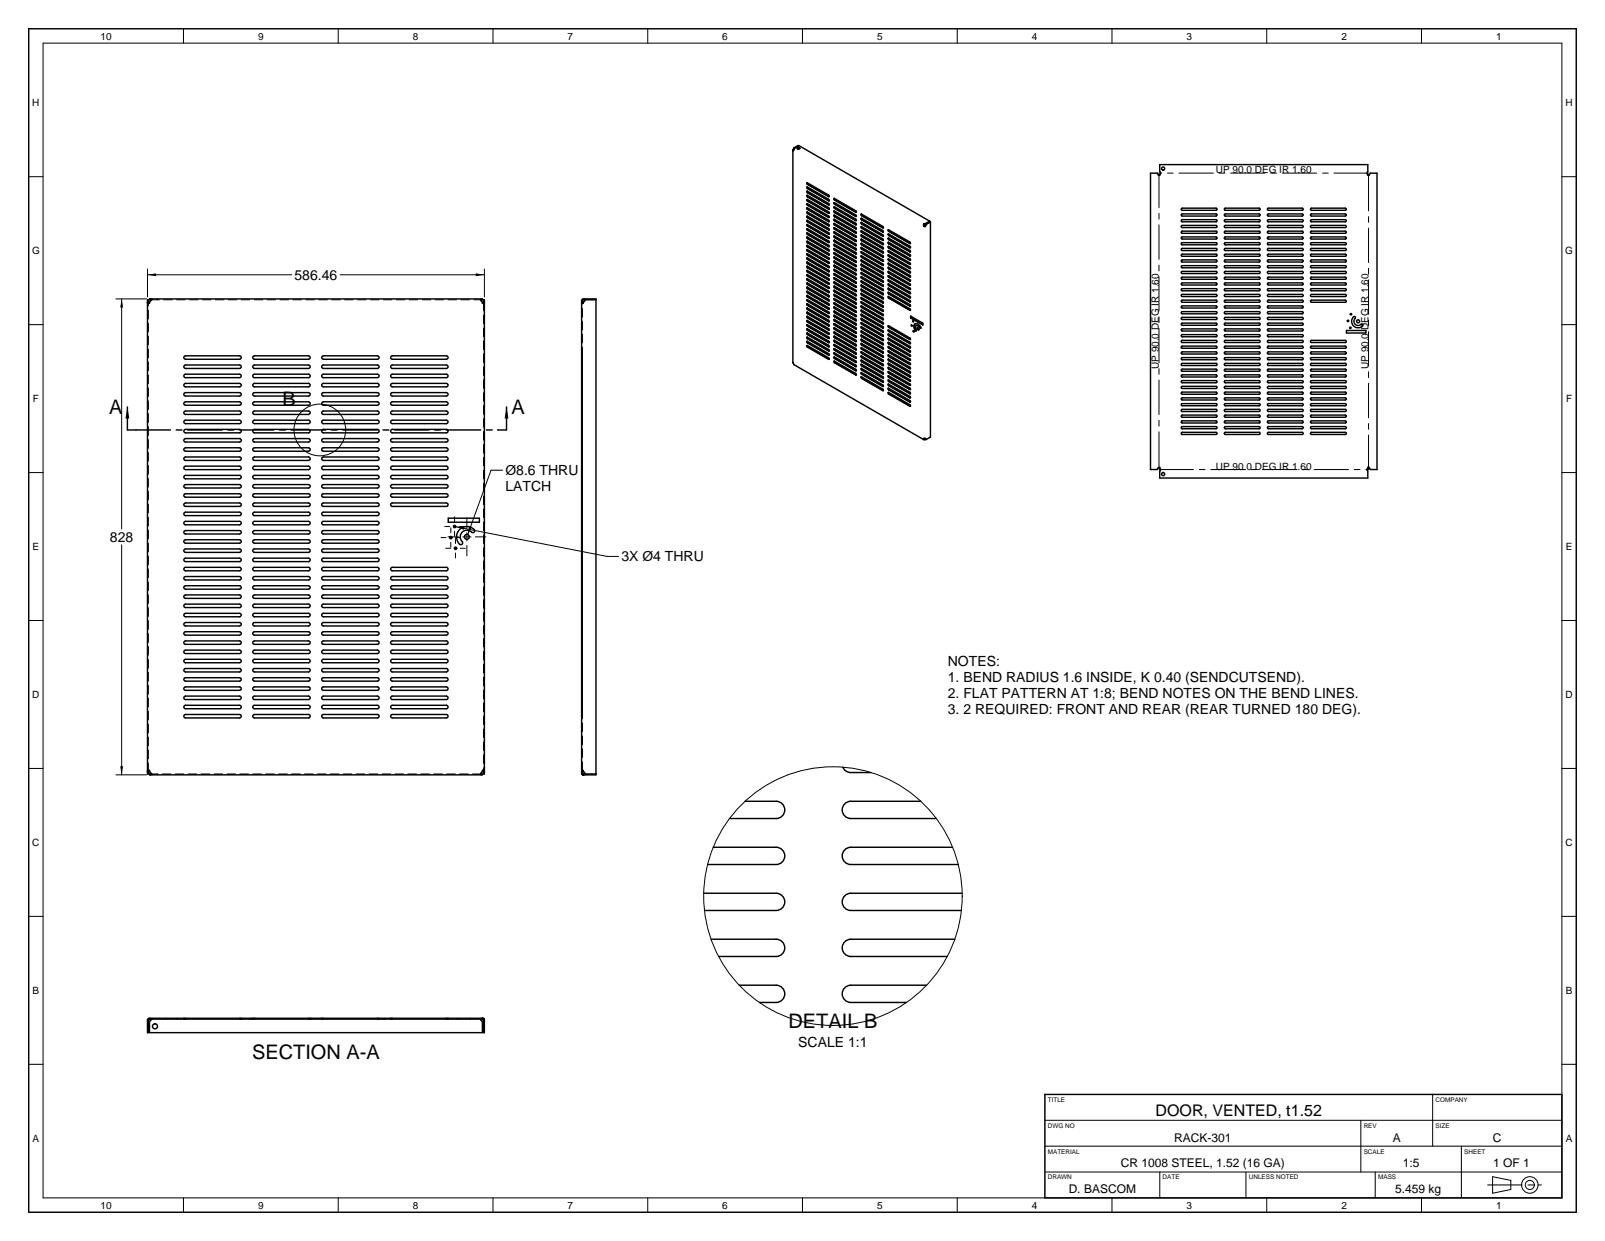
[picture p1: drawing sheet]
<svg xmlns="http://www.w3.org/2000/svg" width="559mm" height="432mm" viewBox="0 0 559 432" stroke-linecap="round" stroke-linejoin="round" font-family="sans-serif">
<defs><g id="words">
<g font-size="7">
<text x="98.3" y="141.2">B</text>
<text x="38" y="144.1">A</text>
<text x="178" y="144.1">A</text>
<text x="274.5" y="357.8">DETAIL B</text>
<text x="87.7" y="368.3">SECTION A-A</text>
</g>
<text font-size="5.6" x="402.3" y="388.2">DOOR, VENTED, t1.52</text>
<g font-size="4.9">
<text x="102.5" y="97.4">586.46</text>
<text x="176" y="165.4">Ø8.6 THRU</text>
<text x="176" y="171">LATCH</text>
<text x="38.3" y="188.6">828</text>
<text x="216.4" y="195.4">3X Ø4 THRU</text>
<text x="330" y="231.8">NOTES:</text>
<text x="330" y="237.3">1. BEND RADIUS 1.6 INSIDE, K 0.40 (SENDCUTSEND).</text>
<text x="330" y="242.8">2. FLAT PATTERN AT 1:8; BEND NOTES ON THE BEND LINES.</text>
<text x="330" y="248.3">3. 2 REQUIRED: FRONT AND REAR (REAR TURNED 180 DEG).</text>
<text x="277.9" y="364.3">SCALE 1:1</text>
</g>
<g font-size="4.2">
<text x="408.8" y="397.2">RACK-301</text>
<text x="484.9" y="397.2">A</text>
<text x="519.8" y="397.2">C</text>
<text x="390.2" y="406.2">CR 1008 STEEL, 1.52 (16 GA)</text>
<text x="488.4" y="406.2">1:5</text>
<text x="519.9" y="406.2">1 OF 1</text>
<text x="372.1" y="415.2">D. BASCOM</text>
<text x="485.8" y="415.2">5.459 kg</text>
</g>
<g font-size="3.5">
<text x="35" y="13.8">10</text>
<text x="89.9" y="13.8">9</text>
<text x="143.7" y="13.8">8</text>
<text x="197.6" y="13.8">7</text>
<text x="251.5" y="13.8">6</text>
<text x="305.4" y="13.8">5</text>
<text x="359.2" y="13.8">4</text>
<text x="413.1" y="13.8">3</text>
<text x="467" y="13.8">2</text>
<text x="520.9" y="13.8">1</text>
<text x="11.2" y="37">H</text>
<text x="545" y="37">H</text>
<text x="423.3" y="60.2">UP 90.0 DEG IR 1.60</text>
<text x="11.1" y="88.5">G</text>
<text x="544.9" y="88.5">G</text>
<text x="403.5" y="128.4" transform="rotate(-90 403.5 128.4)">UP 90.0 DEG IR 1.60</text>
<text x="476.5" y="128.4" transform="rotate(-90 476.5 128.4)">UP 90.0 DEG IR 1.60</text>
<text x="11.4" y="139.9">F</text>
<text x="545.2" y="139.9">F</text>
<text x="423.3" y="163.4">UP 90.0 DEG IR 1.60</text>
<text x="11.3" y="191.4">E</text>
<text x="545.1" y="191.4">E</text>
<text x="11.2" y="242.9">D</text>
<text x="545" y="242.9">D</text>
<text x="11.2" y="294.4">C</text>
<text x="545" y="294.4">C</text>
<text x="11.3" y="345.8">B</text>
<text x="545.1" y="345.8">B</text>
<text x="11.3" y="397.3">A</text>
<text x="545.1" y="397.3">A</text>
<text x="35" y="420.6">10</text>
<text x="89.9" y="420.6">9</text>
<text x="143.7" y="420.6">8</text>
<text x="197.6" y="420.6">7</text>
<text x="251.5" y="420.6">6</text>
<text x="305.4" y="420.6">5</text>
<text x="359.2" y="420.6">4</text>
<text x="413.1" y="420.6">3</text>
<text x="467" y="420.6">2</text>
<text x="520.9" y="420.6">1</text>
</g>
<g font-size="2.2">
<text x="364.8" y="383.4">TITLE</text>
<text x="499.8" y="383.4">COMPANY</text>
<text x="364.8" y="392.4">DWG NO</text>
<text x="474.8" y="392.4">REV</text>
<text x="499.8" y="392.4">SIZE</text>
<text x="364.8" y="401.4">MATERIAL</text>
<text x="474.8" y="401.4">SCALE</text>
<text x="509.8" y="401.4">SHEET</text>
<text x="364.8" y="410.4">DRAWN</text>
<text x="404.8" y="410.4">DATE</text>
<text x="434.8" y="410.4">UNLESS NOTED</text>
<text x="479.8" y="410.4">MASS</text>
</g>
</g></defs>
<g fill="none" stroke="#000" stroke-width=".5">
<path d="M10 10h538.8v411.8h-538.8zM276 52.3l.1 73.9M276.1 52v.2M276.1 52.2v.3M276.1 52l.1 .1M276.1 52.2l.1 .1M276.1 52h.1M276.1 52l.2 .1M276.1 52.5h.1M276.2 52.3v.2M276.2 52.1v.1M276.3 52.1h-.1"/>
<path d="M276.3 52.2l-.1 .1M276.3 52.2h.1M276.4 51.5l-.3 .5M276.4 51.5l.1 .1M276.5 51.6l-.2 .5M276.6 51.5l-.4 .8M276.6 51.7h.1M276.6 51.5l1.5-.8 45.6 26.2M276.6 51.5v.2M277.6 51.7l.4-.3 .5 .3M277.7 51.4l.4-.1 .4 .4-.6 .2-.3-.2zM278 50.7l-1.6 .8"/>
<path d="M278 50.7h.1M278 51.4v.5M278 50.7l-1.5 .9M280.9 79.6l7.6 4.2 .2 .6-7.6-4.3zM280.9 78.1l7.6 4.3 .2 .6-7.6-4.3zM280.9 76.7l7.6 4.2 .2 .6-7.6-4.3zM280.9 75.2l7.6 4.3 .2 .6-7.6-4.3zM280.9 73.8l7.6 4.2 .2 .6-7.6-4.3zM280.9 72.3l7.6 4.3 .2 .6-7.6-4.3zM280.9 70.9l7.6 4.2 .2 .6-7.6-4.3zM280.9 69.4l7.6 4.3 .2 .5-7.6-4.2zM280.9 68l7.6 4.2 .2 .6-7.6-4.3z"/>
<path d="M280.9 66.5l7.6 4.3 .2 .5-7.6-4.2zM280.9 65.1l7.6 4.2 .2 .6-7.6-4.3zM280.9 63.6l7.6 4.3 .2 .5-7.6-4.2zM281 79.6l.2 .5 7.5 4.3M281 78.1l.2 .5 7.5 4.3M281 76.7l.2 .5 7.5 4.3M281 75.2l.2 .5 7.5 4.3M281 73.7l.2 .6 7.5 4.2M281 72.3l.2 .5 7.5 4.3M281 70.8l.2 .6 7.5 4.2M281 69.4l.2 .5 7.5 4.3M281 67.9l.2 .5 7.5 4.3"/>
<path d="M281 66.5l.2 .5 7.5 4.3M281 65l.2 .5 7.5 4.3M281 63.6l.2 .5 7.5 4.3M290.4 79.2l7.5 4.3 .2 .5-7.6-4.2zM290.4 77.8l7.5 4.2 .2 .6-7.6-4.3zM290.4 76.3l7.5 4.3 .2 .5-7.6-4.2zM290.4 74.9l7.5 4.2 .2 .6-7.6-4.3zM290.4 73.4l7.5 4.3 .2 .5-7.6-4.2zM290.4 71.9l7.5 4.3 .2 .6-7.6-4.3zM290.4 70.5l7.5 4.3 .2 .5-7.6-4.2zM290.4 69l7.5 4.3 .2 .6-7.6-4.3zM290.4 79.2l.3 .5 7.4 4.3"/>
<path d="M290.4 77.7l.3 .5 7.4 4.3M290.4 76.3l.3 .5 7.4 4.3M290.4 74.8l.3 .5 7.4 4.3M290.4 73.4l.3 .5 7.4 4.3M290.4 71.9l.3 .5 7.4 4.3M290.4 70.5l.3 .5 7.4 4.3M290.4 69l.3 .5 7.4 4.3M299.8 78.8l7.5 4.3 .2 .6-7.5-4.3zM299.8 77.4l7.5 4.3 .2 .5-7.5-4.2zM299.8 75.9l7.5 4.3 .2 .6-7.5-4.3zM299.8 74.5l7.5 4.3 .2 .5-7.5-4.3zM299.9 78.8l.2 .5 7.5 4.3"/>
<path d="M299.9 77.4l.2 .5 7.5 4.3M299.9 75.9l.2 .5 7.5 4.3M299.9 74.5l.2 .5 7.5 4.3M309.2 79.9l7.6 4.3 .1 .6-7.5-4.3zM309.3 79.9l.2 .5 7.5 4.3M321.5 78.3l.2 .3M321.7 78.2l.1 .3M321.7 78.2l-.2 .1M321.7 78.6v.2M321.7 78.8h.1M321.7 78.8h.5M321.8 77.8l-.3 .5"/>
<path d="M321.8 78l-.1 .2M321.8 77.8v.2M321.8 78.7h.3M321.8 78.5l-.1 .1M321.8 78.7l-.1 .1M321.8 78.5v.2M322.1 78.7l.1 .1M322.1 78.6h.1M322.1 78.6v.1M322.1 78.5v.1M322.1 78.5l.1 .1M322.1 77.8h-.3"/>
<path d="M322.1 78h-.3M322.1 77.8v.2M322.2 78.6h.1M322.2 78.6v.2M322.3 78l-.2 .5M322.3 78l.1 .1M322.4 78.1l-.2 .5M323.7 76.9l-1.6 1.1M323.7 76.9l-1.6 .9M323.9 77.2l-1.5 .9M323.9 77.2l-1.6 .8M323.9 77.2v74.9l-1.5 .8"/>
<path d="M400.6 60.2h2.3l.4 .8a.72 .72 0 0 0 .7-.5 .72 .72 0 0 0-.2-.8v-2.4h72.4v2.4a.72 .72 0 0 0-.2 .8 .72 .72 0 0 0 .6 .5l.4-.8h2.4v103.2h-2.4l-.4-.8a.72 .72 0 0 0-.6 .5 .72 .72 0 0 0 .2 .8v2.4h-72.4v-2.4a.72 .72 0 0 0 .2-.8 .72 .72 0 0 0-.7-.5l-.4 .8h-2.3zM411.3 72.6l.3-.2h11.8l.3 .4-.3 .4h-11.8l-.3-.2zM411.3 74.6l.3-.2h11.8l.3 .4-.3 .4h-11.8l-.3-.2zM411.3 76.6l.3-.2h11.8l.3 .4-.3 .4h-11.8l-.3-.2zM411.3 78.6l.3-.2h11.8l.3 .4-.3 .4h-11.8l-.3-.2zM426.3 72.6l.3-.2h11.8l.3 .4-.3 .4h-11.8l-.3-.2zM426.3 74.6l.3-.2h11.8l.3 .4-.3 .4h-11.8l-.3-.2zM426.3 76.6l.3-.2h11.8l.3 .4-.3 .4h-11.8l-.3-.2zM426.3 78.6l.3-.2h11.8l.3 .4-.3 .4h-11.8l-.3-.2zM441.3 72.6l.3-.2h11.8l.3 .4-.3 .4h-11.8l-.3-.2zM441.3 74.6l.3-.2h11.8l.3 .4-.3 .4h-11.8l-.3-.2zM441.3 76.6l.3-.2h11.8l.3 .4-.3 .4h-11.8l-.3-.2z"/>
<path d="M441.3 78.6l.3-.2h11.8l.3 .4-.3 .4h-11.8l-.3-.2zM456.3 72.6l.3-.2h11.8l.3 .4-.3 .4h-11.8l-.3-.2zM456.3 74.6l.3-.2h11.8l.3 .4-.3 .4h-11.8l-.3-.2zM456.3 76.6l.3-.2h11.8l.3 .4-.3 .4h-11.8l-.3-.2zM456.3 78.6l.3-.2h11.8l.3 .4-.3 .4h-11.8l-.3-.2zM280.9 99.9l7.6 4.3 .2 .5-7.6-4.2zM280.9 98.4l7.6 4.3 .2 .6-7.6-4.3zM280.9 97l7.6 4.3 .2 .5-7.6-4.3zM280.9 95.5l7.6 4.3 .2 .6-7.6-4.3zM280.9 94.1l7.6 4.3 .2 .5-7.6-4.3zM280.9 92.6l7.6 4.3 .2 .6-7.6-4.3zM280.9 91.2l7.6 4.3 .2 .5-7.6-4.3z"/>
<path d="M280.9 89.7l7.6 4.3 .2 .6-7.6-4.3zM280.9 88.3l7.6 4.3 .2 .5-7.6-4.3zM280.9 86.8l7.6 4.3 .2 .6-7.6-4.3zM280.9 85.4l7.6 4.3 .2 .5-7.6-4.3zM280.9 83.9l7.6 4.3 .2 .6-7.6-4.3zM280.9 82.5l7.6 4.3 .2 .5-7.6-4.3zM280.9 81l7.6 4.3 .2 .6-7.6-4.3zM281 99.9l.2 .5 7.5 4.3M281 98.4l.2 .5 7.5 4.3M281 97l.2 .5 7.5 4.3M281 95.5l.2 .5 7.5 4.3M281 94.1l.2 .5 7.5 4.3"/>
<path d="M281 92.6l.2 .5 7.5 4.3M281 91.2l.2 .5 7.5 4.3M281 89.7l.2 .5 7.5 4.3M281 88.3l.2 .5 7.5 4.3M281 86.8l.2 .5 7.5 4.3M281 85.4l.2 .5 7.5 4.3M281 83.9l.2 .5 7.5 4.3M281 82.5l.2 .5 7.5 4.3M281 81l.2 .5 7.5 4.3M290.4 99.5l7.5 4.3 .2 .6-7.6-4.3zM290.4 98.1l7.5 4.3 .2 .5-7.6-4.3zM290.4 96.6l7.5 4.3 .2 .6-7.6-4.3z"/>
<path d="M290.4 95.2l7.5 4.3 .2 .5-7.6-4.3zM290.4 93.7l7.5 4.3 .2 .6-7.6-4.3zM290.4 92.3l7.5 4.2 .2 .6-7.6-4.3zM290.4 90.8l7.5 4.3 .2 .6-7.6-4.3zM290.4 89.4l7.5 4.2 .2 .6-7.6-4.3zM290.4 87.9l7.5 4.3 .2 .6-7.6-4.3zM290.4 86.5l7.5 4.2 .2 .6-7.6-4.3zM290.4 85l7.5 4.3 .2 .6-7.6-4.3zM290.4 83.6l7.5 4.2 .2 .6-7.6-4.3zM290.4 82.1l7.5 4.3 .2 .5-7.6-4.2zM290.4 80.7l7.5 4.2 .2 .6-7.6-4.3zM290.4 99.5l.3 .5 7.4 4.3"/>
<path d="M290.4 98.1l.3 .5 7.4 4.3M290.4 96.6l.3 .5 7.4 4.3M290.4 95.2l.3 .5 7.4 4.3M290.4 93.7l.3 .5 7.4 4.3M290.4 92.3l.3 .5 7.4 4.3M290.4 90.8l.3 .5 7.4 4.3M290.4 89.4l.3 .5 7.4 4.3M290.4 87.9l.3 .5 7.4 4.3M290.4 86.4l.3 .6 7.4 4.3M290.4 85l.3 .5 7.4 4.3M290.4 83.5l.3 .6 7.4 4.2M290.4 82.1l.3 .5 7.4 4.3"/>
<path d="M290.4 80.6l.3 .5 7.4 4.3M299.8 99.2l7.5 4.2 .2 .6-7.5-4.3zM299.8 97.7l7.5 4.3 .2 .6-7.5-4.3zM299.8 96.3l7.5 4.2 .2 .6-7.5-4.3zM299.8 94.8l7.5 4.3 .2 .6-7.5-4.3zM299.8 93.4l7.5 4.2 .2 .6-7.5-4.3zM299.8 91.9l7.5 4.3 .2 .5-7.5-4.2zM299.8 90.5l7.5 4.2 .2 .6-7.5-4.3zM299.8 89l7.5 4.3 .2 .5-7.5-4.2zM299.8 87.6l7.5 4.2 .2 .6-7.5-4.3zM299.8 86.1l7.5 4.3 .2 .5-7.5-4.2zM299.8 84.6l7.5 4.3 .2 .6-7.5-4.3z"/>
<path d="M299.8 83.2l7.5 4.3 .2 .5-7.5-4.2zM299.8 81.7l7.5 4.3 .2 .6-7.5-4.3zM299.8 80.3l7.5 4.3 .2 .5-7.5-4.2zM299.9 99.1l.2 .6 7.5 4.3M299.9 97.7l.2 .5 7.5 4.3M299.9 96.2l.2 .6 7.5 4.2M299.9 94.8l.2 .5 7.5 4.3M299.9 93.3l.2 .5 7.5 4.3M299.9 91.9l.2 .5 7.5 4.3M299.9 90.4l.2 .5 7.5 4.3M299.9 89l.2 .5 7.5 4.3M299.9 87.5l.2 .5 7.5 4.3"/>
<path d="M299.9 86.1l.2 .5 7.5 4.3M299.9 84.6l.2 .5 7.5 4.3M299.9 83.2l.2 .5 7.5 4.3M299.9 81.7l.2 .5 7.5 4.3M299.9 80.3l.2 .5 7.5 4.3M309.2 98.8l7.6 4.3 .1 .5-7.5-4.2zM309.2 97.3l7.6 4.3 .1 .6-7.5-4.3zM309.2 95.9l7.6 4.3 .1 .5-7.5-4.2zM309.2 94.4l7.6 4.3 .1 .6-7.5-4.3zM309.2 93l7.6 4.3 .1 .5-7.5-4.2zM309.2 91.5l7.6 4.3 .1 .6-7.5-4.3zM309.2 90.1l7.6 4.3 .1 .5-7.5-4.2z"/>
<path d="M309.2 88.6l7.6 4.3 .1 .6-7.5-4.3zM309.2 87.2l7.6 4.3 .1 .5-7.5-4.3zM309.2 85.7l7.6 4.3 .1 .6-7.5-4.3zM309.2 84.3l7.6 4.3 .1 .5-7.5-4.3zM309.2 82.8l7.6 4.3 .1 .6-7.5-4.3zM309.2 81.4l7.6 4.3 .1 .5-7.5-4.3zM309.3 98.8l.2 .5 7.5 4.3M309.3 97.3l.2 .5 7.5 4.3M309.3 95.9l.2 .5 7.5 4.3M309.3 94.4l.2 .5 7.5 4.3M309.3 93l.2 .5 7.5 4.3M309.3 91.5l.2 .5 7.5 4.3"/>
<path d="M309.3 90.1l.2 .5 7.5 4.3M309.3 88.6l.2 .5 7.5 4.3M309.3 87.2l.2 .5 7.5 4.3M309.3 85.7l.2 .5 7.5 4.3M309.3 84.3l.2 .5 7.5 4.3M309.3 82.8l.2 .5 7.5 4.3M309.3 81.4l.2 .5 7.5 4.3M411.3 80.6l.3-.2h11.8l.3 .4-.3 .4h-11.8l-.3-.2zM411.3 82.6l.3-.2h11.8l.3 .4-.3 .4h-11.8l-.3-.2zM411.3 84.6l.3-.2h11.8l.3 .4-.3 .4h-11.8l-.3-.2zM411.3 86.6l.3-.2h11.8l.3 .4-.3 .4h-11.8l-.3-.2zM411.3 88.6l.3-.2h11.8l.3 .4-.3 .4h-11.8l-.3-.2z"/>
<path d="M411.3 90.6l.3-.2h11.8l.3 .4-.3 .4h-11.8l-.3-.2zM411.3 92.6l.3-.2h11.8l.3 .4-.3 .4h-11.8l-.3-.2zM411.3 94.6l.3-.2h11.8l.3 .4-.3 .4h-11.8l-.3-.2zM411.3 96.6l.3-.2h11.8l.3 .4-.3 .4h-11.8l-.3-.2zM411.3 98.6l.3-.2h11.8l.3 .4-.3 .4h-11.8l-.3-.2zM426.3 80.6l.3-.2h11.8l.3 .4-.3 .4h-11.8l-.3-.2zM426.3 82.6l.3-.2h11.8l.3 .4-.3 .4h-11.8l-.3-.2zM426.3 84.6l.3-.2h11.8l.3 .4-.3 .4h-11.8l-.3-.2zM426.3 86.6l.3-.2h11.8l.3 .4-.3 .4h-11.8l-.3-.2zM426.3 88.6l.3-.2h11.8l.3 .4-.3 .4h-11.8l-.3-.2zM426.3 90.6l.3-.2h11.8l.3 .4-.3 .4h-11.8l-.3-.2zM426.3 92.6l.3-.2h11.8l.3 .4-.3 .4h-11.8l-.3-.2z"/>
<path d="M426.3 94.6l.3-.2h11.8l.3 .4-.3 .4h-11.8l-.3-.2zM426.3 96.6l.3-.2h11.8l.3 .4-.3 .4h-11.8l-.3-.2zM426.3 98.6l.3-.2h11.8l.3 .4-.3 .4h-11.8l-.3-.2zM441.3 80.6l.3-.2h11.8l.3 .4-.3 .4h-11.8l-.3-.2zM441.3 82.6l.3-.2h11.8l.3 .4-.3 .4h-11.8l-.3-.2zM441.3 84.6l.3-.2h11.8l.3 .4-.3 .4h-11.8l-.3-.2zM441.3 86.6l.3-.2h11.8l.3 .4-.3 .4h-11.8l-.3-.2zM441.3 88.6l.3-.2h11.8l.3 .4-.3 .4h-11.8l-.3-.2zM441.3 90.6l.3-.2h11.8l.3 .4-.3 .4h-11.8l-.3-.2zM441.3 92.6l.3-.2h11.8l.3 .4-.3 .4h-11.8l-.3-.2zM441.3 94.6l.3-.2h11.8l.3 .4-.3 .4h-11.8l-.3-.2zM441.3 96.6l.3-.2h11.8l.3 .4-.3 .4h-11.8l-.3-.2z"/>
<path d="M441.3 98.6l.3-.2h11.8l.3 .4-.3 .4h-11.8l-.3-.2zM456.3 80.6l.3-.2h11.8l.3 .4-.3 .4h-11.8l-.3-.2zM456.3 82.6l.3-.2h11.8l.3 .4-.3 .4h-11.8l-.3-.2zM456.3 84.6l.3-.2h11.8l.3 .4-.3 .4h-11.8l-.3-.2zM456.3 86.6l.3-.2h11.8l.3 .4-.3 .4h-11.8l-.3-.2zM456.3 88.6l.3-.2h11.8l.3 .4-.3 .4h-11.8l-.3-.2zM456.3 90.6l.3-.2h11.8l.3 .4-.3 .4h-11.8l-.3-.2zM456.3 92.6l.3-.2h11.8l.3 .4-.3 .4h-11.8l-.3-.2zM456.3 94.6l.3-.2h11.8l.3 .4-.3 .4h-11.8l-.3-.2zM456.3 96.6l.3-.2h11.8l.3 .4-.3 .4h-11.8l-.3-.2zM456.3 98.6l.3-.2h11.8l.3 .4-.3 .4h-11.8l-.3-.2zM51.4 105.1h.1"/>
<path d="M51.4 105.1l.3 .1M51.7 105.2v-.9h-.3v165h.3v-.9M51.7 105.2v.3M52.5 104.3v-.3l-.5 1.5h-.6v-.3M52.5 104.3h.1M52.5 104.3h-.5v-.3h116v.3h-.5M167.5 104.3v-.3l.5 1.5M167.5 104.3h.1M168 105.5h.1M168.3 105.2l.3-.1v.4h-.6M168.3 105.5v-1.2h.3v165h-.3v-.8M168.3 105.2h.1"/>
<path d="M202.5 105.1h.3M202.5 104.6v164.4M202.5 104.6h.3M202.8 104.6v.9M203.1 104l-.4 .2-.2 .4M203.1 104.3l-.3 .3M203.1 104h4.4v165.6h-4.4M203.1 104.3h4.4M203.1 104v.3M203.6 104v.3M203.7 104.3l-.2 .5-.5 .4v.3h-.5M280.9 118.8l7.6 4.2 .2 .6-7.6-4.3z"/>
<path d="M280.9 117.3l7.6 4.3 .2 .5-7.6-4.2zM280.9 115.9l7.6 4.2 .2 .6-7.6-4.3zM280.9 114.4l7.6 4.3 .2 .5-7.6-4.2zM280.9 113l7.6 4.2 .2 .6-7.6-4.3zM280.9 111.5l7.6 4.3 .2 .5-7.6-4.2zM280.9 110.1l7.6 4.2 .2 .6-7.6-4.3zM280.9 108.6l7.6 4.3 .2 .5-7.6-4.2zM280.9 107.1l7.6 4.3 .2 .6-7.6-4.3zM280.9 105.7l7.6 4.3 .2 .5-7.6-4.2zM280.9 104.2l7.6 4.3 .2 .6-7.6-4.3zM280.9 102.8l7.6 4.3 .2 .5-7.6-4.2zM280.9 101.3l7.6 4.3 .2 .6-7.6-4.3z"/>
<path d="M281 118.7l.2 .6 7.5 4.2M281 117.3l.2 .5 7.5 4.3M281 115.8l.2 .5 7.5 4.3M281 114.4l.2 .5 7.5 4.3M281 112.9l.2 .5 7.5 4.3M281 111.5l.2 .5 7.5 4.3M281 110l.2 .5 7.5 4.3M281 108.6l.2 .5 7.5 4.3M281 107.1l.2 .5 7.5 4.3M281 105.7l.2 .5 7.5 4.3M281 104.2l.2 .5 7.5 4.3M281 102.8l.2 .5 7.5 4.3"/>
<path d="M281 101.3l.2 .5 7.5 4.3M290.4 119.8l7.5 4.3 .2 .6-7.6-4.3zM290.4 118.4l7.5 4.3 .2 .5-7.6-4.2zM290.4 116.9l7.5 4.3 .2 .6-7.6-4.3zM290.4 115.5l7.5 4.3 .2 .5-7.6-4.2zM290.4 114l7.5 4.3 .2 .6-7.6-4.3zM290.4 112.6l7.5 4.3 .2 .5-7.6-4.2zM290.4 111.1l7.5 4.3 .2 .6-7.6-4.3zM290.4 109.7l7.5 4.3 .2 .5-7.6-4.3zM290.4 108.2l7.5 4.3 .2 .6-7.6-4.3zM290.4 106.8l7.5 4.3 .2 .5-7.6-4.3zM290.4 105.3l7.5 4.3 .2 .6-7.6-4.3z"/>
<path d="M290.4 103.9l7.5 4.3 .2 .5-7.6-4.3zM290.4 102.4l7.5 4.3 .2 .6-7.6-4.3zM290.4 101l7.5 4.3 .2 .5-7.6-4.3zM290.4 119.8l.3 .5 7.4 4.3M290.4 118.4l.3 .5 7.4 4.3M290.4 116.9l.3 .5 7.4 4.3M290.4 115.5l.3 .5 7.4 4.3M290.4 114l.3 .5 7.4 4.3M290.4 112.6l.3 .5 7.4 4.3M290.4 111.1l.3 .5 7.4 4.3M290.4 109.7l.3 .5 7.4 4.3M290.4 108.2l.3 .5 7.4 4.3"/>
<path d="M290.4 106.8l.3 .5 7.4 4.3M290.4 105.3l.3 .5 7.4 4.3M290.4 103.9l.3 .5 7.4 4.3M290.4 102.4l.3 .5 7.4 4.3M290.4 101l.3 .5 7.4 4.3M299.8 119.5l7.5 4.3 .2 .5-7.5-4.3zM299.8 118l7.5 4.3 .2 .6-7.5-4.3zM299.8 116.6l7.5 4.3 .2 .5-7.5-4.3zM299.8 115.1l7.5 4.3 .2 .6-7.5-4.3zM299.8 113.7l7.5 4.3 .2 .5-7.5-4.3zM299.8 112.2l7.5 4.3 .2 .6-7.5-4.3zM299.8 110.8l7.5 4.3 .2 .5-7.5-4.3z"/>
<path d="M299.8 109.3l7.5 4.3 .2 .6-7.5-4.3zM299.8 107.9l7.5 4.3 .2 .5-7.5-4.3zM299.8 106.4l7.5 4.3 .2 .6-7.5-4.3zM299.8 105l7.5 4.3 .2 .5-7.5-4.3zM299.8 103.5l7.5 4.3 .2 .6-7.5-4.3zM299.8 102.1l7.5 4.2 .2 .6-7.5-4.3zM299.8 100.6l7.5 4.3 .2 .6-7.5-4.3zM299.9 119.5l.2 .5 7.5 4.3M299.9 118l.2 .5 7.5 4.3M299.9 116.6l.2 .5 7.5 4.3M299.9 115.1l.2 .5 7.5 4.3M299.9 113.7l.2 .5 7.5 4.3"/>
<path d="M299.9 112.2l.2 .5 7.5 4.3M299.9 110.8l.2 .5 7.5 4.3M299.9 109.3l.2 .5 7.5 4.3M299.9 107.9l.2 .5 7.5 4.3M299.9 106.4l.2 .5 7.5 4.3M299.9 105l.2 .5 7.5 4.3M299.9 103.5l.2 .5 7.5 4.3M299.9 102.1l.2 .5 7.5 4.3M299.9 100.6l.2 .5 7.5 4.3M309.2 119.1l7.6 4.3 .1 .6-7.5-4.3zM309.2 117.7l7.6 4.3 .1 .5-7.5-4.3zM309.2 116.2l7.6 4.3 .1 .6-7.5-4.3z"/>
<path d="M309.2 114.8l7.6 4.2 .1 .6-7.5-4.3zM309.2 113.3l7.6 4.3 .1 .6-7.5-4.3zM309.2 103.2l7.6 4.2 .1 .6-7.5-4.3zM309.2 101.7l7.6 4.3 .1 .5-7.5-4.2zM309.2 100.3l7.6 4.2 .1 .6-7.5-4.3zM309.3 119.1l.2 .5 7.5 4.3M309.3 117.7l.2 .5 7.5 4.3M309.3 116.2l.2 .5 7.5 4.3M309.3 114.8l.2 .5 7.5 4.3M309.3 113.3l.2 .5 7.5 4.3M309.3 103.1l.2 .5 7.5 4.3M309.3 101.7l.2 .5 7.5 4.3"/>
<path d="M309.3 100.2l.2 .5 7.5 4.3M317 110l4.3 2.5v.6l-4.3-2.5zM317.2 110.6h-.2M317.2 110.1v.5M317.2 110.6l4.1 2.3M317.3 113.1l.2 .3zM317.4 113.1l.1 .3M317.8 111.6l.2 .4zM317.9 111.6l.2 .3M317.9 115.1l.2 .4zM318 115.1l.2 .3M318.6 112.7a1.73 1.73 0 0 1 2 1.5l-.1 .1a1.26 1.26 0 0 0-1.7-.8l.1 1.7a1.73 1.73 0 0 1-.3-2.5z"/>
<path d="M318.6 112.6a1.84 1.84 0 0 0 .4 2.5M318.9 113.3a1.49 1.49 0 0 1 1.7 .9M319.3 114l.5 .2 .1 .6-.5-.2zM319.4 114l.1 .5 .4 .3M411.3 100.6l.3-.2h11.8l.3 .4-.3 .4h-11.8l-.3-.2zM411.3 102.6l.3-.2h11.8l.3 .4-.3 .4h-11.8l-.3-.2zM411.3 104.6l.3-.2h11.8l.3 .4-.3 .4h-11.8l-.3-.2zM411.3 106.6l.3-.2h11.8l.3 .4-.3 .4h-11.8l-.3-.2zM411.3 108.6l.3-.2h11.8l.3 .4-.3 .4h-11.8l-.3-.2zM411.3 110.6l.3-.2h11.8l.3 .4-.3 .4h-11.8l-.3-.2zM411.3 112.6l.3-.2h11.8l.3 .4-.3 .4h-11.8l-.3-.2zM411.3 114.6l.3-.2h11.8l.3 .4-.3 .4h-11.8l-.3-.2z"/>
<path d="M411.3 116.6l.3-.2h11.8l.3 .4-.3 .4h-11.8l-.3-.2zM411.3 118.6l.3-.2h11.8l.3 .4-.3 .4h-11.8l-.3-.2zM426.3 100.6l.3-.2h11.8l.3 .4-.3 .4h-11.8l-.3-.2zM426.3 102.6l.3-.2h11.8l.3 .4-.3 .4h-11.8l-.3-.2zM426.3 104.6l.3-.2h11.8l.3 .4-.3 .4h-11.8l-.3-.2zM426.3 106.6l.3-.2h11.8l.3 .4-.3 .4h-11.8l-.3-.2zM426.3 108.6l.3-.2h11.8l.3 .4-.3 .4h-11.8l-.3-.2zM426.3 110.6l.3-.2h11.8l.3 .4-.3 .4h-11.8l-.3-.2zM426.3 112.6l.3-.2h11.8l.3 .4-.3 .4h-11.8l-.3-.2zM426.3 114.6l.3-.2h11.8l.3 .4-.3 .4h-11.8l-.3-.2zM426.3 116.6l.3-.2h11.8l.3 .4-.3 .4h-11.8l-.3-.2zM426.3 118.6l.3-.2h11.8l.3 .4-.3 .4h-11.8l-.3-.2z"/>
<path d="M441.3 100.6l.3-.2h11.8l.3 .4-.3 .4h-11.8l-.3-.2zM441.3 102.6l.3-.2h11.8l.3 .4-.3 .4h-11.8l-.3-.2zM441.3 104.6l.3-.2h11.8l.3 .4-.3 .4h-11.8l-.3-.2zM441.3 106.6l.3-.2h11.8l.3 .4-.3 .4h-11.8l-.3-.2zM441.3 108.6l.3-.2h11.8l.3 .4-.3 .4h-11.8l-.3-.2zM441.3 110.6l.3-.2h11.8l.3 .4-.3 .4h-11.8l-.3-.2zM441.3 112.6l.3-.2h11.8l.3 .4-.3 .4h-11.8l-.3-.2zM441.3 114.6l.3-.2h11.8l.3 .4-.3 .4h-11.8l-.3-.2zM441.3 116.6l.3-.2h11.8l.3 .4-.3 .4h-11.8l-.3-.2zM441.3 118.6l.3-.2h11.8l.3 .4-.3 .4h-11.8l-.3-.2zM456.3 100.6l.3-.2h11.8l.3 .4-.3 .4h-11.8l-.3-.2zM456.3 102.6l.3-.2h11.8l.3 .4-.3 .4h-11.8l-.3-.2z"/>
<path d="M456.3 104.6l.3-.2h11.8l.3 .4-.3 .4h-11.8l-.3-.2zM456.3 118.6l.3-.2h11.8l.3 .4-.3 .4h-11.8l-.3-.2zM468.8 115h6.8v.9h-6.8zM471.2 110.2l.4-.1 .3 .3a1.7 1.7 0 0 0 .7 2.8l1.4-.5 .5 .3a2.18 2.18 0 0 1-3.2 .5 2.18 2.18 0 0 1-.1-3.3zM64.2 140l19.2-.2a.6 .6 0 0 1 .6 .6 .6 .6 0 0 1-.6 .6h-18.8l-.6-.4zM64.2 136.8l19.2-.2a.6 .6 0 0 1 .6 .6 .6 .6 0 0 1-.6 .6h-18.8l-.6-.4zM64.2 133.6l19.2-.2a.6 .6 0 0 1 .6 .6 .6 .6 0 0 1-.6 .6h-18.8l-.6-.4zM64.2 130.4l19.2-.2a.6 .6 0 0 1 .6 .6 .6 .6 0 0 1-.6 .6h-18.8l-.6-.4zM64.2 127.2l19.2-.2a.6 .6 0 0 1 .6 .6 .6 .6 0 0 1-.6 .6h-18.8l-.6-.4zM64.2 124l19.2-.2a.6 .6 0 0 1 .6 .6 .6 .6 0 0 1-.6 .6h-18.8l-.6-.4zM88.2 140l19.2-.2a.6 .6 0 0 1 .6 .6 .6 .6 0 0 1-.6 .6h-18.8l-.6-.4zM88.2 136.8l19.2-.2a.6 .6 0 0 1 .6 .6 .6 .6 0 0 1-.6 .6h-18.8l-.6-.4z"/>
<path d="M88.2 133.6l19.2-.2a.6 .6 0 0 1 .6 .6 .6 .6 0 0 1-.6 .6h-18.8l-.6-.4zM88.2 130.4l19.2-.2a.6 .6 0 0 1 .6 .6 .6 .6 0 0 1-.6 .6h-18.8l-.6-.4zM88.2 127.2l19.2-.2a.6 .6 0 0 1 .6 .6 .6 .6 0 0 1-.6 .6h-18.8l-.6-.4zM88.2 124l19.2-.2a.6 .6 0 0 1 .6 .6 .6 .6 0 0 1-.6 .6h-18.8l-.6-.4zM112.2 140l19.2-.2a.6 .6 0 0 1 .6 .6 .6 .6 0 0 1-.6 .6h-18.8l-.6-.4zM112.2 136.8l19.2-.2a.6 .6 0 0 1 .6 .6 .6 .6 0 0 1-.6 .6h-18.8l-.6-.4zM112.2 133.6l19.2-.2a.6 .6 0 0 1 .6 .6 .6 .6 0 0 1-.6 .6h-18.8l-.6-.4zM112.2 130.4l19.2-.2a.6 .6 0 0 1 .6 .6 .6 .6 0 0 1-.6 .6h-18.8l-.6-.4zM112.2 127.2l19.2-.2a.6 .6 0 0 1 .6 .6 .6 .6 0 0 1-.6 .6h-18.8l-.6-.4zM112.2 124l19.2-.2a.6 .6 0 0 1 .6 .6 .6 .6 0 0 1-.6 .6h-18.8l-.6-.4zM136.2 140l19.2-.2a.6 .6 0 0 1 .6 .6 .6 .6 0 0 1-.6 .6h-18.8l-.6-.4zM136.2 136.8l19.2-.2a.6 .6 0 0 1 .6 .6 .6 .6 0 0 1-.6 .6h-18.8l-.6-.4z"/>
<path d="M136.2 133.6l19.2-.2a.6 .6 0 0 1 .6 .6 .6 .6 0 0 1-.6 .6h-18.8l-.6-.4zM136.2 130.4l19.2-.2a.6 .6 0 0 1 .6 .6 .6 .6 0 0 1-.6 .6h-18.8l-.6-.4zM136.2 127.2l19.2-.2a.6 .6 0 0 1 .6 .6 .6 .6 0 0 1-.6 .6h-18.8l-.6-.4zM136.2 124l19.2-.2a.6 .6 0 0 1 .6 .6 .6 .6 0 0 1-.6 .6h-18.8l-.6-.4zM276.1 126.2h.1M276.2 126.2l.2 .7 45.2 26.1M280.9 120.2l7.6 4.3 .2 .6-7.6-4.3zM281 120.2l.2 .5 7.5 4.3M290.4 125.7l7.5 4.2 .2 .6-7.6-4.3zM290.4 124.2l7.5 4.3 .2 .5-7.6-4.2zM290.4 122.8l7.5 4.2 .2 .6-7.6-4.3zM290.4 121.3l7.5 4.3 .2 .5-7.6-4.2z"/>
<path d="M290.4 125.6l.3 .5 7.4 4.3M290.4 124.2l.3 .5 7.4 4.3M290.4 122.7l.3 .5 7.4 4.3M290.4 121.3l.3 .5 7.4 4.3M299.8 131.1l7.5 4.3 .2 .5-7.5-4.2zM299.8 129.6l7.5 4.3 .2 .6-7.5-4.3zM299.8 128.2l7.5 4.3 .2 .5-7.5-4.2zM299.8 126.7l7.5 4.3 .2 .6-7.5-4.3zM299.8 125.3l7.5 4.3 .2 .5-7.5-4.2zM299.8 123.8l7.5 4.3 .2 .6-7.5-4.3zM299.8 122.4l7.5 4.3 .2 .5-7.5-4.3zM299.8 120.9l7.5 4.3 .2 .6-7.5-4.3z"/>
<path d="M299.9 131.1l.2 .5 7.5 4.3M299.9 129.6l.2 .5 7.5 4.3M299.9 128.2l.2 .5 7.5 4.3M299.9 126.7l.2 .5 7.5 4.3M299.9 125.3l.2 .5 7.5 4.3M299.9 123.8l.2 .5 7.5 4.3M299.9 122.4l.2 .5 7.5 4.3M299.9 120.9l.2 .5 7.5 4.3M309.2 136.5l7.6 4.3 .1 .6-7.5-4.3zM309.2 135.1l7.6 4.3 .1 .5-7.5-4.2zM309.2 133.6l7.6 4.3 .1 .6-7.5-4.3zM309.2 132.2l7.6 4.3 .1 .5-7.5-4.3z"/>
<path d="M309.2 130.7l7.6 4.3 .1 .6-7.5-4.3zM309.2 129.3l7.6 4.3 .1 .5-7.5-4.3zM309.2 127.8l7.6 4.3 .1 .6-7.5-4.3zM309.2 126.4l7.6 4.3 .1 .5-7.5-4.3zM309.2 124.9l7.6 4.3 .1 .6-7.5-4.3zM309.2 123.5l7.6 4.3 .1 .5-7.5-4.3zM309.2 122l7.6 4.3 .1 .6-7.5-4.3zM309.2 120.6l7.6 4.3 .1 .5-7.5-4.3zM309.3 136.5l.2 .5 7.5 4.3M309.3 135.1l.2 .5 7.5 4.3M309.3 133.6l.2 .5 7.5 4.3M309.3 132.2l.2 .5 7.5 4.3"/>
<path d="M309.3 130.7l.2 .5 7.5 4.3M309.3 129.3l.2 .5 7.5 4.3M309.3 127.8l.2 .5 7.5 4.3M309.3 126.4l.2 .5 7.5 4.3M309.3 124.9l.2 .5 7.5 4.3M309.3 123.5l.2 .5 7.5 4.3M309.3 122l.2 .5 7.5 4.3M309.3 120.6l.2 .5 7.5 4.3M411.3 120.6l.3-.2h11.8l.3 .4-.3 .4h-11.8l-.3-.2zM411.3 122.6l.3-.2h11.8l.3 .4-.3 .4h-11.8l-.3-.2zM411.3 124.6l.3-.2h11.8l.3 .4-.3 .4h-11.8l-.3-.2zM411.3 126.6l.3-.2h11.8l.3 .4-.3 .4h-11.8l-.3-.2z"/>
<path d="M411.3 128.6l.3-.2h11.8l.3 .4-.3 .4h-11.8l-.3-.2zM411.3 130.6l.3-.2h11.8l.3 .4-.3 .4h-11.8l-.3-.2zM411.3 132.6l.3-.2h11.8l.3 .4-.3 .4h-11.8l-.3-.2zM411.3 134.6l.3-.2h11.8l.3 .4-.3 .4h-11.8l-.3-.2zM411.3 136.6l.3-.2h11.8l.3 .4-.3 .4h-11.8l-.3-.2zM411.3 138.6l.3-.2h11.8l.3 .4-.3 .4h-11.8l-.3-.2zM426.3 120.6l.3-.2h11.8l.3 .4-.3 .4h-11.8l-.3-.2zM426.3 122.6l.3-.2h11.8l.3 .4-.3 .4h-11.8l-.3-.2zM426.3 124.6l.3-.2h11.8l.3 .4-.3 .4h-11.8l-.3-.2zM426.3 126.6l.3-.2h11.8l.3 .4-.3 .4h-11.8l-.3-.2zM426.3 128.6l.3-.2h11.8l.3 .4-.3 .4h-11.8l-.3-.2zM426.3 130.6l.3-.2h11.8l.3 .4-.3 .4h-11.8l-.3-.2z"/>
<path d="M426.3 132.6l.3-.2h11.8l.3 .4-.3 .4h-11.8l-.3-.2zM426.3 134.6l.3-.2h11.8l.3 .4-.3 .4h-11.8l-.3-.2zM426.3 136.6l.3-.2h11.8l.3 .4-.3 .4h-11.8l-.3-.2zM426.3 138.6l.3-.2h11.8l.3 .4-.3 .4h-11.8l-.3-.2zM441.3 120.6l.3-.2h11.8l.3 .4-.3 .4h-11.8l-.3-.2zM441.3 122.6l.3-.2h11.8l.3 .4-.3 .4h-11.8l-.3-.2zM441.3 124.6l.3-.2h11.8l.3 .4-.3 .4h-11.8l-.3-.2zM441.3 126.6l.3-.2h11.8l.3 .4-.3 .4h-11.8l-.3-.2zM441.3 128.6l.3-.2h11.8l.3 .4-.3 .4h-11.8l-.3-.2zM441.3 130.6l.3-.2h11.8l.3 .4-.3 .4h-11.8l-.3-.2zM441.3 132.6l.3-.2h11.8l.3 .4-.3 .4h-11.8l-.3-.2zM441.3 134.6l.3-.2h11.8l.3 .4-.3 .4h-11.8l-.3-.2z"/>
<path d="M441.3 136.6l.3-.2h11.8l.3 .4-.3 .4h-11.8l-.3-.2zM441.3 138.6l.3-.2h11.8l.3 .4-.3 .4h-11.8l-.3-.2zM456.3 120.6l.3-.2h11.8l.3 .4-.3 .4h-11.8l-.3-.2zM456.3 122.6l.3-.2h11.8l.3 .4-.3 .4h-11.8l-.3-.2zM456.3 124.6l.3-.2h11.8l.3 .4-.3 .4h-11.8l-.3-.2zM456.3 126.6l.3-.2h11.8l.3 .4-.3 .4h-11.8l-.3-.2zM456.3 128.6l.3-.2h11.8l.3 .4-.3 .4h-11.8l-.3-.2zM456.3 130.6l.3-.2h11.8l.3 .4-.3 .4h-11.8l-.3-.2zM456.3 132.6l.3-.2h11.8l.3 .4-.3 .4h-11.8l-.3-.2zM456.3 134.6l.3-.2h11.8l.3 .4-.3 .4h-11.8l-.3-.2zM456.3 136.6l.3-.2h11.8l.3 .4-.3 .4h-11.8l-.3-.2zM456.3 138.6l.3-.2h11.8l.3 .4-.3 .4h-11.8l-.3-.2z"/>
<path d="M44.4 141.6v8h3M64.2 159.2l19.2-.2a.6 .6 0 0 1 .6 .6 .6 .6 0 0 1-.6 .6h-18.8l-.6-.4zM64.2 156l19.2-.2a.6 .6 0 0 1 .6 .6 .6 .6 0 0 1-.6 .6h-18.8l-.6-.4zM64.2 152.8l19.2-.2a.6 .6 0 0 1 .6 .6 .6 .6 0 0 1-.6 .6h-18.8l-.6-.4zM64.2 149.6l19.2-.2a.6 .6 0 0 1 .6 .6 .6 .6 0 0 1-.6 .6h-18.8l-.6-.4zM64.2 146.4l19.2-.2a.6 .6 0 0 1 .6 .6 .6 .6 0 0 1-.6 .6h-18.8l-.6-.4zM64.2 143.2l19.2-.2a.6 .6 0 0 1 .6 .6 .6 .6 0 0 1-.6 .6h-18.8l-.6-.4zM88.2 159.2l19.2-.2a.6 .6 0 0 1 .6 .6 .6 .6 0 0 1-.6 .6h-18.8l-.6-.4zM88.2 156l19.2-.2a.6 .6 0 0 1 .6 .6 .6 .6 0 0 1-.6 .6h-18.8l-.6-.4zM88.2 152.8l19.2-.2a.6 .6 0 0 1 .6 .6 .6 .6 0 0 1-.6 .6h-18.8l-.6-.4zM88.2 149.6l19.2-.2a.6 .6 0 0 1 .6 .6 .6 .6 0 0 1-.6 .6h-18.8l-.6-.4zM88.2 146.4l19.2-.2a.6 .6 0 0 1 .6 .6 .6 .6 0 0 1-.6 .6h-18.8l-.6-.4z"/>
<path d="M88.2 143.2l19.2-.2a.6 .6 0 0 1 .6 .6 .6 .6 0 0 1-.6 .6h-18.8l-.6-.4zM112.2 159.2l19.2-.2a.6 .6 0 0 1 .6 .6 .6 .6 0 0 1-.6 .6h-18.8l-.6-.4zM112.2 156l19.2-.2a.6 .6 0 0 1 .6 .6 .6 .6 0 0 1-.6 .6h-18.8l-.6-.4zM112.2 152.8l19.2-.2a.6 .6 0 0 1 .6 .6 .6 .6 0 0 1-.6 .6h-18.8l-.6-.4zM112.2 149.6l19.2-.2a.6 .6 0 0 1 .6 .6 .6 .6 0 0 1-.6 .6h-18.8l-.6-.4zM112.2 146.4l19.2-.2a.6 .6 0 0 1 .6 .6 .6 .6 0 0 1-.6 .6h-18.8l-.6-.4zM112.2 143.2l19.2-.2a.6 .6 0 0 1 .6 .6 .6 .6 0 0 1-.6 .6h-18.8l-.6-.4zM136.2 159.2l19.2-.2a.6 .6 0 0 1 .6 .6 .6 .6 0 0 1-.6 .6h-18.8l-.6-.4zM136.2 156l19.2-.2a.6 .6 0 0 1 .6 .6 .6 .6 0 0 1-.6 .6h-18.8l-.6-.4zM136.2 152.8l19.2-.2a.6 .6 0 0 1 .6 .6 .6 .6 0 0 1-.6 .6h-18.8l-.6-.4zM136.2 149.6l19.2-.2a.6 .6 0 0 1 .6 .6 .6 .6 0 0 1-.6 .6h-18.8l-.6-.4zM136.2 146.4l19.2-.2a.6 .6 0 0 1 .6 .6 .6 .6 0 0 1-.6 .6h-18.8l-.6-.4z"/>
<path d="M136.2 143.2l19.2-.2a.6 .6 0 0 1 .6 .6 .6 .6 0 0 1-.6 .6h-18.8l-.6-.4zM176.4 141.6v8h-3M321.5 152.8l.3 .2M321.7 152.7l.1 .1M321.7 152.7l-.2 .1M321.7 152.5v.2M321.7 152.5h.1M321.7 152.5l.5 .2M321.8 152.8v.2M321.8 152.6l-.3 .2M322.1 152.6l.1 .1M322.1 152.9l-.3 .1"/>
<path d="M322.1 152.8h-.3M322.1 152.8v.1M322.2 152.7h.1M322.2 152.7l.2 .2M322.3 152.7v.2M322.3 152.7l-.2 .1M322.3 152.8l-.2 .1M322.3 152.9h.1M411.3 140.6l.3-.2h11.8l.3 .4-.3 .4h-11.8l-.3-.2zM411.3 142.6l.3-.2h11.8l.3 .4-.3 .4h-11.8l-.3-.2zM411.3 144.6l.3-.2h11.8l.3 .4-.3 .4h-11.8l-.3-.2zM411.3 146.6l.3-.2h11.8l.3 .4-.3 .4h-11.8l-.3-.2z"/>
<path d="M411.3 148.6l.3-.2h11.8l.3 .4-.3 .4h-11.8l-.3-.2zM411.3 150.6l.3-.2h11.8l.3 .4-.3 .4h-11.8l-.3-.2zM426.3 140.6l.3-.2h11.8l.3 .4-.3 .4h-11.8l-.3-.2zM426.3 142.6l.3-.2h11.8l.3 .4-.3 .4h-11.8l-.3-.2zM426.3 144.6l.3-.2h11.8l.3 .4-.3 .4h-11.8l-.3-.2zM426.3 146.6l.3-.2h11.8l.3 .4-.3 .4h-11.8l-.3-.2zM426.3 148.6l.3-.2h11.8l.3 .4-.3 .4h-11.8l-.3-.2zM426.3 150.6l.3-.2h11.8l.3 .4-.3 .4h-11.8l-.3-.2zM441.3 140.6l.3-.2h11.8l.3 .4-.3 .4h-11.8l-.3-.2zM441.3 142.6l.3-.2h11.8l.3 .4-.3 .4h-11.8l-.3-.2zM441.3 144.6l.3-.2h11.8l.3 .4-.3 .4h-11.8l-.3-.2zM441.3 146.6l.3-.2h11.8l.3 .4-.3 .4h-11.8l-.3-.2z"/>
<path d="M441.3 148.6l.3-.2h11.8l.3 .4-.3 .4h-11.8l-.3-.2zM441.3 150.6l.3-.2h11.8l.3 .4-.3 .4h-11.8l-.3-.2zM456.3 140.6l.3-.2h11.8l.3 .4-.3 .4h-11.8l-.3-.2zM456.3 142.6l.3-.2h11.8l.3 .4-.3 .4h-11.8l-.3-.2zM456.3 144.6l.3-.2h11.8l.3 .4-.3 .4h-11.8l-.3-.2zM456.3 146.6l.3-.2h11.8l.3 .4-.3 .4h-11.8l-.3-.2zM456.3 148.6l.3-.2h11.8l.3 .4-.3 .4h-11.8l-.3-.2zM456.3 150.6l.3-.2h11.8l.3 .4-.3 .4h-11.8l-.3-.2zM64.2 178.4l19.2-.2a.6 .6 0 0 1 .6 .6 .6 .6 0 0 1-.6 .6h-18.8l-.6-.4zM64.2 175.2l19.2-.2a.6 .6 0 0 1 .6 .6 .6 .6 0 0 1-.6 .6h-18.8l-.6-.4zM64.2 172l19.2-.2a.6 .6 0 0 1 .6 .6 .6 .6 0 0 1-.6 .6h-18.8l-.6-.4zM64.2 168.8l19.2-.2a.6 .6 0 0 1 .6 .6 .6 .6 0 0 1-.6 .6h-18.8l-.6-.4z"/>
<path d="M64.2 165.6l19.2-.2a.6 .6 0 0 1 .6 .6 .6 .6 0 0 1-.6 .6h-18.8l-.6-.4zM64.2 162.4l19.2-.2a.6 .6 0 0 1 .6 .6 .6 .6 0 0 1-.6 .6h-18.8l-.6-.4zM88.2 178.4l19.2-.2a.6 .6 0 0 1 .6 .6 .6 .6 0 0 1-.6 .6h-18.8l-.6-.4zM88.2 175.2l19.2-.2a.6 .6 0 0 1 .6 .6 .6 .6 0 0 1-.6 .6h-18.8l-.6-.4zM88.2 172l19.2-.2a.6 .6 0 0 1 .6 .6 .6 .6 0 0 1-.6 .6h-18.8l-.6-.4zM88.2 168.8l19.2-.2a.6 .6 0 0 1 .6 .6 .6 .6 0 0 1-.6 .6h-18.8l-.6-.4zM88.2 165.6l19.2-.2a.6 .6 0 0 1 .6 .6 .6 .6 0 0 1-.6 .6h-18.8l-.6-.4zM88.2 162.4l19.2-.2a.6 .6 0 0 1 .6 .6 .6 .6 0 0 1-.6 .6h-18.8l-.6-.4zM112.2 178.4l19.2-.2a.6 .6 0 0 1 .6 .6 .6 .6 0 0 1-.6 .6h-18.8l-.6-.4zM112.2 175.2l19.2-.2a.6 .6 0 0 1 .6 .6 .6 .6 0 0 1-.6 .6h-18.8l-.6-.4zM112.2 172l19.2-.2a.6 .6 0 0 1 .6 .6 .6 .6 0 0 1-.6 .6h-18.8l-.6-.4zM112.2 168.8l19.2-.2a.6 .6 0 0 1 .6 .6 .6 .6 0 0 1-.6 .6h-18.8l-.6-.4z"/>
<path d="M112.2 165.6l19.2-.2a.6 .6 0 0 1 .6 .6 .6 .6 0 0 1-.6 .6h-18.8l-.6-.4zM112.2 162.4l19.2-.2a.6 .6 0 0 1 .6 .6 .6 .6 0 0 1-.6 .6h-18.8l-.6-.4zM136.2 175.2l19.2-.2a.6 .6 0 0 1 .6 .6 .6 .6 0 0 1-.6 .6h-18.8l-.6-.4zM136.2 172l19.2-.2a.6 .6 0 0 1 .6 .6 .6 .6 0 0 1-.6 .6h-18.8l-.6-.4zM136.2 168.8l19.2-.2a.6 .6 0 0 1 .6 .6 .6 .6 0 0 1-.6 .6h-18.8l-.6-.4zM136.2 165.6l19.2-.2a.6 .6 0 0 1 .6 .6 .6 .6 0 0 1-.6 .6h-18.8l-.6-.4zM136.2 162.4l19.2-.2a.6 .6 0 0 1 .6 .6 .6 .6 0 0 1-.6 .6h-18.8l-.6-.4zM64.2 197.6l19.2-.2a.6 .6 0 0 1 .6 .6 .6 .6 0 0 1-.6 .6h-18.8l-.6-.4zM64.2 194.4l19.2-.2a.6 .6 0 0 1 .6 .6 .6 .6 0 0 1-.6 .6h-18.8l-.6-.4zM64.2 191.2l19.2-.2a.6 .6 0 0 1 .6 .6 .6 .6 0 0 1-.6 .6h-18.8l-.6-.4zM64.2 188l19.2-.2a.6 .6 0 0 1 .6 .6 .6 .6 0 0 1-.6 .6h-18.8l-.6-.4zM64.2 184.8l19.2-.2a.6 .6 0 0 1 .6 .6 .6 .6 0 0 1-.6 .6h-18.8l-.6-.4z"/>
<path d="M64.2 181.6l19.2-.2a.6 .6 0 0 1 .6 .6 .6 .6 0 0 1-.6 .6h-18.8l-.6-.4zM88.2 197.6l19.2-.2a.6 .6 0 0 1 .6 .6 .6 .6 0 0 1-.6 .6h-18.8l-.6-.4zM88.2 194.4l19.2-.2a.6 .6 0 0 1 .6 .6 .6 .6 0 0 1-.6 .6h-18.8l-.6-.4zM88.2 191.2l19.2-.2a.6 .6 0 0 1 .6 .6 .6 .6 0 0 1-.6 .6h-18.8l-.6-.4zM88.2 188l19.2-.2a.6 .6 0 0 1 .6 .6 .6 .6 0 0 1-.6 .6h-18.8l-.6-.4zM88.2 184.8l19.2-.2a.6 .6 0 0 1 .6 .6 .6 .6 0 0 1-.6 .6h-18.8l-.6-.4zM88.2 181.6l19.2-.2a.6 .6 0 0 1 .6 .6 .6 .6 0 0 1-.6 .6h-18.8l-.6-.4zM112.2 197.6l19.2-.2a.6 .6 0 0 1 .6 .6 .6 .6 0 0 1-.6 .6h-18.8l-.6-.4zM112.2 194.4l19.2-.2a.6 .6 0 0 1 .6 .6 .6 .6 0 0 1-.6 .6h-18.8l-.6-.4zM112.2 191.2l19.2-.2a.6 .6 0 0 1 .6 .6 .6 .6 0 0 1-.6 .6h-18.8l-.6-.4zM112.2 188l19.2-.2a.6 .6 0 0 1 .6 .6 .6 .6 0 0 1-.6 .6h-18.8l-.6-.4zM112.2 184.8l19.2-.2a.6 .6 0 0 1 .6 .6 .6 .6 0 0 1-.6 .6h-18.8l-.6-.4z"/>
<path d="M112.2 181.6l19.2-.2a.6 .6 0 0 1 .6 .6 .6 .6 0 0 1-.6 .6h-18.8l-.6-.4zM136.2 197.6l19.2-.2a.6 .6 0 0 1 .6 .6 .6 .6 0 0 1-.6 .6h-18.8l-.6-.4zM156.1 180.3h10.8v1.4h-10.8zM160 184.3a3.4 3.4 0 0 1 5.3 .4l-.2 .5-.5 .2a2.58 2.58 0 0 0-4.2 .7v1.5l.5 .8a.64 .64 0 0 1 0 .9 .64 .64 0 0 1-.9 0 3.6 3.6 0 0 1 0-5zM64.2 220l19.2-.2a.6 .6 0 0 1 .6 .6 .6 .6 0 0 1-.6 .6h-18.8l-.6-.4zM64.2 216.8l19.2-.2a.6 .6 0 0 1 .6 .6 .6 .6 0 0 1-.6 .6h-18.8l-.6-.4zM64.2 213.6l19.2-.2a.6 .6 0 0 1 .6 .6 .6 .6 0 0 1-.6 .6h-18.8l-.6-.4zM64.2 210.4l19.2-.2a.6 .6 0 0 1 .6 .6 .6 .6 0 0 1-.6 .6h-18.8l-.6-.4zM64.2 207.2l19.2-.2a.6 .6 0 0 1 .6 .6 .6 .6 0 0 1-.6 .6h-18.8l-.6-.4zM64.2 204l19.2-.2a.6 .6 0 0 1 .6 .6 .6 .6 0 0 1-.6 .6h-18.8l-.6-.4zM64.2 200.8l19.2-.2a.6 .6 0 0 1 .6 .6 .6 .6 0 0 1-.6 .6h-18.8l-.6-.4zM88.2 220l19.2-.2a.6 .6 0 0 1 .6 .6 .6 .6 0 0 1-.6 .6h-18.8l-.6-.4z"/>
<path d="M88.2 216.8l19.2-.2a.6 .6 0 0 1 .6 .6 .6 .6 0 0 1-.6 .6h-18.8l-.6-.4zM88.2 213.6l19.2-.2a.6 .6 0 0 1 .6 .6 .6 .6 0 0 1-.6 .6h-18.8l-.6-.4zM88.2 210.4l19.2-.2a.6 .6 0 0 1 .6 .6 .6 .6 0 0 1-.6 .6h-18.8l-.6-.4zM88.2 207.2l19.2-.2a.6 .6 0 0 1 .6 .6 .6 .6 0 0 1-.6 .6h-18.8l-.6-.4zM88.2 204l19.2-.2a.6 .6 0 0 1 .6 .6 .6 .6 0 0 1-.6 .6h-18.8l-.6-.4zM88.2 200.8l19.2-.2a.6 .6 0 0 1 .6 .6 .6 .6 0 0 1-.6 .6h-18.8l-.6-.4zM112.2 220l19.2-.2a.6 .6 0 0 1 .6 .6 .6 .6 0 0 1-.6 .6h-18.8l-.6-.4zM112.2 216.8l19.2-.2a.6 .6 0 0 1 .6 .6 .6 .6 0 0 1-.6 .6h-18.8l-.6-.4zM112.2 213.6l19.2-.2a.6 .6 0 0 1 .6 .6 .6 .6 0 0 1-.6 .6h-18.8l-.6-.4zM112.2 210.4l19.2-.2a.6 .6 0 0 1 .6 .6 .6 .6 0 0 1-.6 .6h-18.8l-.6-.4zM112.2 207.2l19.2-.2a.6 .6 0 0 1 .6 .6 .6 .6 0 0 1-.6 .6h-18.8l-.6-.4zM112.2 204l19.2-.2a.6 .6 0 0 1 .6 .6 .6 .6 0 0 1-.6 .6h-18.8l-.6-.4z"/>
<path d="M112.2 200.8l19.2-.2a.6 .6 0 0 1 .6 .6 .6 .6 0 0 1-.6 .6h-18.8l-.6-.4zM136.2 220l19.2-.2a.6 .6 0 0 1 .6 .6 .6 .6 0 0 1-.6 .6h-18.8l-.6-.4zM136.2 216.8l19.2-.2a.6 .6 0 0 1 .6 .6 .6 .6 0 0 1-.6 .6h-18.8l-.6-.4zM136.2 213.6l19.2-.2a.6 .6 0 0 1 .6 .6 .6 .6 0 0 1-.6 .6h-18.8l-.6-.4zM136.2 210.4l19.2-.2a.6 .6 0 0 1 .6 .6 .6 .6 0 0 1-.6 .6h-18.8l-.6-.4zM136.2 207.2l19.2-.2a.6 .6 0 0 1 .6 .6 .6 .6 0 0 1-.6 .6h-18.8l-.6-.4zM136.2 204l19.2-.2a.6 .6 0 0 1 .6 .6 .6 .6 0 0 1-.6 .6h-18.8l-.6-.4zM136.2 200.8l19.2-.2a.6 .6 0 0 1 .6 .6 .6 .6 0 0 1-.6 .6h-18.8l-.6-.4zM64.2 239.2l19.2-.2a.6 .6 0 0 1 .6 .6 .6 .6 0 0 1-.6 .6h-18.8l-.6-.4zM64.2 236l19.2-.2a.6 .6 0 0 1 .6 .6 .6 .6 0 0 1-.6 .6h-18.8l-.6-.4zM64.2 232.8l19.2-.2a.6 .6 0 0 1 .6 .6 .6 .6 0 0 1-.6 .6h-18.8l-.6-.4zM64.2 229.6l19.2-.2a.6 .6 0 0 1 .6 .6 .6 .6 0 0 1-.6 .6h-18.8l-.6-.4z"/>
<path d="M64.2 226.4l19.2-.2a.6 .6 0 0 1 .6 .6 .6 .6 0 0 1-.6 .6h-18.8l-.6-.4zM64.2 223.2l19.2-.2a.6 .6 0 0 1 .6 .6 .6 .6 0 0 1-.6 .6h-18.8l-.6-.4zM88.2 239.2l19.2-.2a.6 .6 0 0 1 .6 .6 .6 .6 0 0 1-.6 .6h-18.8l-.6-.4zM88.2 236l19.2-.2a.6 .6 0 0 1 .6 .6 .6 .6 0 0 1-.6 .6h-18.8l-.6-.4zM88.2 232.8l19.2-.2a.6 .6 0 0 1 .6 .6 .6 .6 0 0 1-.6 .6h-18.8l-.6-.4zM88.2 229.6l19.2-.2a.6 .6 0 0 1 .6 .6 .6 .6 0 0 1-.6 .6h-18.8l-.6-.4zM88.2 226.4l19.2-.2a.6 .6 0 0 1 .6 .6 .6 .6 0 0 1-.6 .6h-18.8l-.6-.4zM88.2 223.2l19.2-.2a.6 .6 0 0 1 .6 .6 .6 .6 0 0 1-.6 .6h-18.8l-.6-.4zM112.2 239.2l19.2-.2a.6 .6 0 0 1 .6 .6 .6 .6 0 0 1-.6 .6h-18.8l-.6-.4zM112.2 236l19.2-.2a.6 .6 0 0 1 .6 .6 .6 .6 0 0 1-.6 .6h-18.8l-.6-.4zM112.2 232.8l19.2-.2a.6 .6 0 0 1 .6 .6 .6 .6 0 0 1-.6 .6h-18.8l-.6-.4zM112.2 229.6l19.2-.2a.6 .6 0 0 1 .6 .6 .6 .6 0 0 1-.6 .6h-18.8l-.6-.4z"/>
<path d="M112.2 226.4l19.2-.2a.6 .6 0 0 1 .6 .6 .6 .6 0 0 1-.6 .6h-18.8l-.6-.4zM112.2 223.2l19.2-.2a.6 .6 0 0 1 .6 .6 .6 .6 0 0 1-.6 .6h-18.8l-.6-.4zM136.2 239.2l19.2-.2a.6 .6 0 0 1 .6 .6 .6 .6 0 0 1-.6 .6h-18.8l-.6-.4zM136.2 236l19.2-.2a.6 .6 0 0 1 .6 .6 .6 .6 0 0 1-.6 .6h-18.8l-.6-.4zM136.2 232.8l19.2-.2a.6 .6 0 0 1 .6 .6 .6 .6 0 0 1-.6 .6h-18.8l-.6-.4zM136.2 229.6l19.2-.2a.6 .6 0 0 1 .6 .6 .6 .6 0 0 1-.6 .6h-18.8l-.6-.4zM136.2 226.4l19.2-.2a.6 .6 0 0 1 .6 .6 .6 .6 0 0 1-.6 .6h-18.8l-.6-.4zM136.2 223.2l19.2-.2a.6 .6 0 0 1 .6 .6 .6 .6 0 0 1-.6 .6h-18.8l-.6-.4zM64.2 248.8l19.2-.2a.6 .6 0 0 1 .6 .6 .6 .6 0 0 1-.6 .6h-18.8l-.6-.4zM64.2 245.6l19.2-.2a.6 .6 0 0 1 .6 .6 .6 .6 0 0 1-.6 .6h-18.8l-.6-.4zM64.2 242.4l19.2-.2a.6 .6 0 0 1 .6 .6 .6 .6 0 0 1-.6 .6h-18.8l-.6-.4zM88.2 248.8l19.2-.2a.6 .6 0 0 1 .6 .6 .6 .6 0 0 1-.6 .6h-18.8l-.6-.4z"/>
<path d="M88.2 245.6l19.2-.2a.6 .6 0 0 1 .6 .6 .6 .6 0 0 1-.6 .6h-18.8l-.6-.4zM88.2 242.4l19.2-.2a.6 .6 0 0 1 .6 .6 .6 .6 0 0 1-.6 .6h-18.8l-.6-.4zM112.2 248.8l19.2-.2a.6 .6 0 0 1 .6 .6 .6 .6 0 0 1-.6 .6h-18.8l-.6-.4zM112.2 245.6l19.2-.2a.6 .6 0 0 1 .6 .6 .6 .6 0 0 1-.6 .6h-18.8l-.6-.4zM112.2 242.4l19.2-.2a.6 .6 0 0 1 .6 .6 .6 .6 0 0 1-.6 .6h-18.8l-.6-.4zM136.2 248.8l19.2-.2a.6 .6 0 0 1 .6 .6 .6 .6 0 0 1-.6 .6h-18.8l-.6-.4zM136.2 245.6l19.2-.2a.6 .6 0 0 1 .6 .6 .6 .6 0 0 1-.6 .6h-18.8l-.6-.4zM136.2 242.4l19.2-.2a.6 .6 0 0 1 .6 .6 .6 .6 0 0 1-.6 .6h-18.8l-.6-.4zM51.4 268.4v-.3h.6l.5 1.5v-.3M51.4 268.4h.1M51.7 268.1v.3M51.7 268.4l-.3 .1"/>
<path d="M52.5 269.3h-.5v.3h116v-.3h-.5M52.5 269.3h.1M167.5 269.3h.1M168.3 268.4l.3 .1v-.4h-.6l-.5 1.5v-.3M168.3 268.1v.3M168.3 268.5h.1M202.5 268.1h.5v.3l.5 .4 .2 .5M202.5 268.5h.3M202.5 269h.3M202.5 269h.1M202.5 269v.1M202.5 269.1h.1"/>
<path d="M202.5 269.1v.1M202.5 269.2h.1M202.6 269.2v.1M202.6 269.3h.1M202.6 269.3v.1M202.6 269.4h.1M202.6 269.4l.3 .1M202.8 269l.3 .3M202.8 268.1v.9M202.9 269.5v.1M202.9 269.6h.1M203 269.6h.1"/>
<path d="M203.1 269.6h.1M203.1 269.3h4.4M203.1 269.3v.3M203.6 269.3v.3M259.4 278.8h10.8a3 3 0 0 1 3 3 3 3 0 0 1-3 3h-16.2M293.4 266.9l.7 1 1.5 .8 7.7 .1M320.6 278.8h-24.4a3 3 0 0 0-3 3 3 3 0 0 0 3 3h29.8M248.3 294.8h21.9a3 3 0 0 1 3 3 3 3 0 0 1-3 3h-23.8M331.7 294.8h-35.5a3 3 0 0 0-3 3 3 3 0 0 0 3 3h37.4M245 310.8h25.2a3 3 0 0 1 3 3 3 3 0 0 1-3 3h-24.9M335 310.8h-38.8a3 3 0 0 0-3 3 3 3 0 0 0 3 3h38.5M247.6 326.8h22.6a3 3 0 0 1 3 3 3 3 0 0 1-3 3h-20"/>
<path d="M332.4 326.8h-36.2a3 3 0 0 0-3 3 3 3 0 0 0 3 3h33.6M51.4 354.8h.1M52.5 354.9l-.5 .5v3.9h116v-3.9l-.5-.5M52.5 354.6v.3M64.2 354.3v.3M83.8 354.3v.3M88.2 354.3v.3M107.8 354.3v.3M112.2 354.3v.3M131.8 354.3v.3M136.2 354.3v.3M155.8 354.3v.3"/>
<path d="M167.5 354.6v.3M168 354.3h.1M168 354.6l.3 .3M168 354.6h-116l-.3 .3v4.4h-.3v-4.5M168 354.3h-116l-.6 .5M168 354.6l.3 .2M168.1 354.3l.2 .1M168.3 354.4l.2 .1M168.3 354.4l.2 .2M168.3 354.8v.1M168.5 354.5v.1M168.5 354.6l.1 .1"/>
<path d="M168.6 354.7v.1M168.6 354.8v4.5h-.3v-4.4M257.4 342.8h12.8a3 3 0 0 1 3 3 3 3 0 0 1-3 3h-5.8M322.6 342.8h-26.4a3 3 0 0 0-3 3 3 3 0 0 0 3 3h19.4M363.8 380.8h180v36h-180z"/>
<circle cx="405" cy="58.7" r=".55"/>
<circle cx="469.3" cy="111.7" r=".25"/>
<circle cx="470.2" cy="114.1" r=".25"/>
<circle cx="470.4" cy="109.3" r=".25"/>
<circle cx="472.8" cy="111.8" r=".54"/>
<circle cx="405" cy="165" r=".55"/>
<circle cx="157" cy="187" r=".4"/>
<circle cx="158.3" cy="183.2" r=".4"/>
<circle cx="158.6" cy="190.8" r=".4"/>
<circle cx="162.5" cy="186.8" r=".86"/>
<circle cx="54" cy="357.1" r=".88"/>
</g>
<g fill="none" stroke="#000" stroke-width=".35" stroke-dasharray="3 1.5">
<path d="M52.5 104.6v-.3M52.5 104.3h115M52.6 104.2v.2M53.1 104v.3M54.8 104v.3M167.4 104.2v.2M167.5 104.3v.3M168.3 105.1v163.4M203 105.5h.1M203 105.2h.1M203.1 105.5v-.3M203.1 105.2v-.1"/>
<path d="M204.4 104v.3M206.2 104v.3M202.5 139.8h.3M202.5 137.8h.3M202.5 136.6h.3M202.5 134.6h.3M202.5 133.4h.3M202.5 131.4h.3M202.5 130.2h.3M202.5 128.2h.3M202.5 127h.3M202.5 125h.3"/>
<path d="M202.5 123.8h.3M202.8 137.8v-1.2M202.8 134.6v-1.2M202.8 131.4v-1.2M202.8 128.2v-1.2M202.8 125v-1.2M202.8 139.8v-2M202.8 136.6v-2M202.8 133.4v-2M202.8 130.2v-2M202.8 127v-2M202.8 123.8v-18.3"/>
<path d="M202.5 159h.3M202.5 157h.3M202.5 155.8h.3M202.5 153.8h.3M202.5 152.6h.3M202.5 150.6h.3M202.5 149.4h.3M202.5 147.4h.3M202.5 146.2h.3M202.5 144.2h.3M202.5 143h.3M202.5 141h.3"/>
<path d="M202.8 157v-1.2M202.8 153.8v-1.2M202.8 150.6v-1.2M202.8 147.4v-1.2M202.8 144.2v-1.2M202.8 141v-1.2M202.8 159v-2M202.8 155.8v-2M202.8 152.6v-2M202.8 149.4v-2M202.8 146.2v-2M202.8 143v-2"/>
<path d="M202.5 179.4h.3M202.5 178.2h.3M202.5 176.2h.3M202.5 175h.3M202.5 173h.3M202.5 171.8h.3M202.5 169.8h.3M202.5 168.6h.3M202.5 166.6h.3M202.5 165.4h.3M202.5 163.4h.3M202.5 162.2h.3"/>
<path d="M202.5 160.2h.3M202.8 179.4v-1.2M202.8 176.2v-1.2M202.8 173v-1.2M202.8 169.8v-1.2M202.8 166.6v-1.2M202.8 163.4v-1.2M202.8 160.2v-1.2M202.8 178.2v-2M202.8 175v-2M202.8 171.8v-2M202.8 168.6v-2"/>
<path d="M202.8 165.4v-2M202.8 162.2v-2M202.5 180.3h.3M202.5 181.7h.3M202.5 187.7h.3M202.5 185.9h.3M202.5 183.2h.3M202.5 189.5h.3M202.5 184.5h.3M202.5 185.4h.3M202.5 183.6h.3M202.5 182.8h.3"/>
<path d="M202.5 187.4h.3M202.5 186.6h.3M202.5 191.2h.3M202.5 190.4h.3M202.5 198.6h.3M202.5 197.4h.3M202.5 195.4h.3M202.5 194.2h.3M202.5 192.2h.3M202.5 191h.3M202.5 189h.3M202.5 187.8h.3"/>
<path d="M202.5 185.8h.3M202.5 184.6h.3M202.5 182.6h.3M202.5 181.4h.3M202.8 186.8v.9M202.8 186.8v-.9M202.8 189.3v-1.6M202.8 185.9v-2.7M202.8 189.3v.2M202.8 180.3v1.4M202.8 183.2v-.4M202.8 190.8v.4"/>
<path d="M202.8 190.8v-.4M202.8 198.6v-1.2M202.8 195.4v-1.2M202.8 192.2v-1M202.8 182.6v-.9M202.8 197.4v-2M202.8 194.2v-2M202.8 190.4v-.9M202.8 182.8v-.2M202.8 180.3v-.9M202.5 219.8h.3M202.5 217.8h.3"/>
<path d="M202.5 216.6h.3M202.5 214.6h.3M202.5 213.4h.3M202.5 211.4h.3M202.5 210.2h.3M202.5 208.2h.3M202.5 207h.3M202.5 205h.3M202.5 203.8h.3M202.5 201.8h.3M202.5 200.6h.3M202.8 217.8v-1.2"/>
<path d="M202.8 214.6v-1.2M202.8 211.4v-1.2M202.8 208.2v-1.2M202.8 205v-1.2M202.8 201.8v-1.2M202.8 219.8v-2M202.8 216.6v-2M202.8 213.4v-2M202.8 210.2v-2M202.8 207v-2M202.8 203.8v-2M202.8 200.6v-2"/>
<path d="M202.5 239h.3M202.5 237h.3M202.5 235.8h.3M202.5 233.8h.3M202.5 232.6h.3M202.5 230.6h.3M202.5 229.4h.3M202.5 227.4h.3M202.5 226.2h.3M202.5 224.2h.3M202.5 223h.3M202.5 221h.3"/>
<path d="M202.8 237v-1.2M202.8 233.8v-1.2M202.8 230.6v-1.2M202.8 227.4v-1.2M202.8 224.2v-1.2M202.8 221v-1.2M202.8 239v-2M202.8 235.8v-2M202.8 232.6v-2M202.8 229.4v-2M202.8 226.2v-2M202.8 223v-2"/>
<path d="M202.5 249.8h.3M202.5 248.6h.3M202.5 246.6h.3M202.5 245.4h.3M202.5 243.4h.3M202.5 242.2h.3M202.5 240.2h.3M202.8 249.8v-1.2M202.8 246.6v-1.2M202.8 243.4v-1.2M202.8 240.2v-1.2M202.8 248.6v-2"/>
<path d="M202.8 245.4v-2M202.8 242.2v-2M51.7 268.5v-163.4M52.5 269.3v-.3M52.6 269.4v-.2M53.1 269.6v-.3M54.8 269.6v-.3M167.4 269.4v-.2M167.5 269.3h-115M167.5 269v.3M202.8 268.1v-18.3M203 268.4h.1"/>
<path d="M203 268.1h.1M203.1 268.4v-.3M203.1 268.5v-.1M204.4 269.6v-.3M206.2 269.6v-.3"/>
</g>
<g fill="none" stroke="#000" stroke-width=".35" stroke-dasharray="12 2 2 2">
<path d="M403.5 60.2v103.2M476.5 60.2h-73M403.5 163.4h73M476.5 163.4v-103.2M155.3 187h-1.7M156.6 183.2h-1.7M156.9 190.8h-1.7M157 185.4v-1.8M157 188.7v1.7M158.3 181.5v-1.7M158.3 184.9v1.7M158.6 189.1v-1.7"/>
<path d="M158.6 192.4v1.8M158.6 187h1.8M159.6 186.8h-3.7M159.9 183.2h1.8M160.2 190.8h1.8M162.5 183.9v-3.7M162.5 189.7v3.7M165.5 186.8h3.6M517.9 412.3h18.8"/>
</g>
<g fill="none" stroke="#000" stroke-width=".35">
<path d="M15 15h528.8v401.8h-528.8zM63.9 10v5M117.8 10v5M171.6 10v5M225.5 10v5M279.4 10v5M333.3 10v5M387.2 10v5M441 10v5M494.9 10v5M10 61.5h5M543.8 61.5h5"/>
<path d="M51.4 93.6v9.7M51.4 95.6h50.1M118.5 95.6h50.1M168.6 93.6v9.7M10 113h5M40.4 104h10.6M42.4 104v80.1M543.8 113h5M10 164.4h5M175 163.6h-4l-8.2 22.4M543.8 164.4h5M42.4 189.6v80"/>
<path d="M156.8 187h.3M157 186.9v.3M158.1 183.2h.3M158.3 183v.4M158.4 190.8h.3M158.6 190.6v.3M158.7 183.3l52.7 10.3h4M161.1 186.8h2.9M162.5 185.4v2.8M10 215.9h5M543.8 215.9h5M10 267.4h5"/>
<path d="M40.4 269.6h10.6M543.8 267.4h5M10 318.9h5M543.8 318.9h5M51.7 356.1l-.3 .3M53.5 354.3l-.3 .3M57.7 354.3l-.3 .3M62 354.3l-.3 .3M87.4 354.3l-.3 .3M108.6 354.3l-.3 .3M134.1 354.3l-.3 .3M159.5 354.3l-.3 .3"/>
<path d="M163.8 354.3l-.3 .3M168 354.3l-.3 .3M168.6 357.9l-.3 .3M10 370.3h5M543.8 370.3h5M363.8 389.8h180M363.8 398.8h180M473.8 389.8v18M498.8 380.8v18M508.8 398.8v18M63.9 416.8v5M117.8 416.8v5"/>
<path d="M171.6 416.8v5M225.5 416.8v5M279.4 416.8v5M333.3 416.8v5M363.8 407.8h180M387.2 416.8v5M403.8 407.8v9M433.8 407.8v9M441 416.8v5M478.8 407.8v9M494.9 416.8v5M519.7 409.4l6.3 1.3v3.2l-6.3 1.3z"/>
<circle cx="111.4" cy="149.6" r="9"/>
<circle cx="290" cy="311.8" r="45"/>
<circle cx="532.6" cy="412.3" r="2.88"/>
<circle cx="532.6" cy="412.3" r="1.58"/>
</g>
<path d="M47.4 149.6h126" fill="none" stroke="#000" stroke-width=".5" stroke-dasharray="12 2 2 2"/>
<path d="M51.4 95.6l3-.5v1zM165.6 95.1l3 .5-3 .5zM42.4 104l.5 3h-1zM44.4 141.6l.6 4h-1.3zM176.4 141.6l.6 4h-1.3zM158.7 183.3l3 .1-.2 .9zM163.4 183l.9 .3-1.5 2.7zM41.9 266.6h1l-.5 3z" fill="#000"/>
<use href="#words"/>
</svg>
